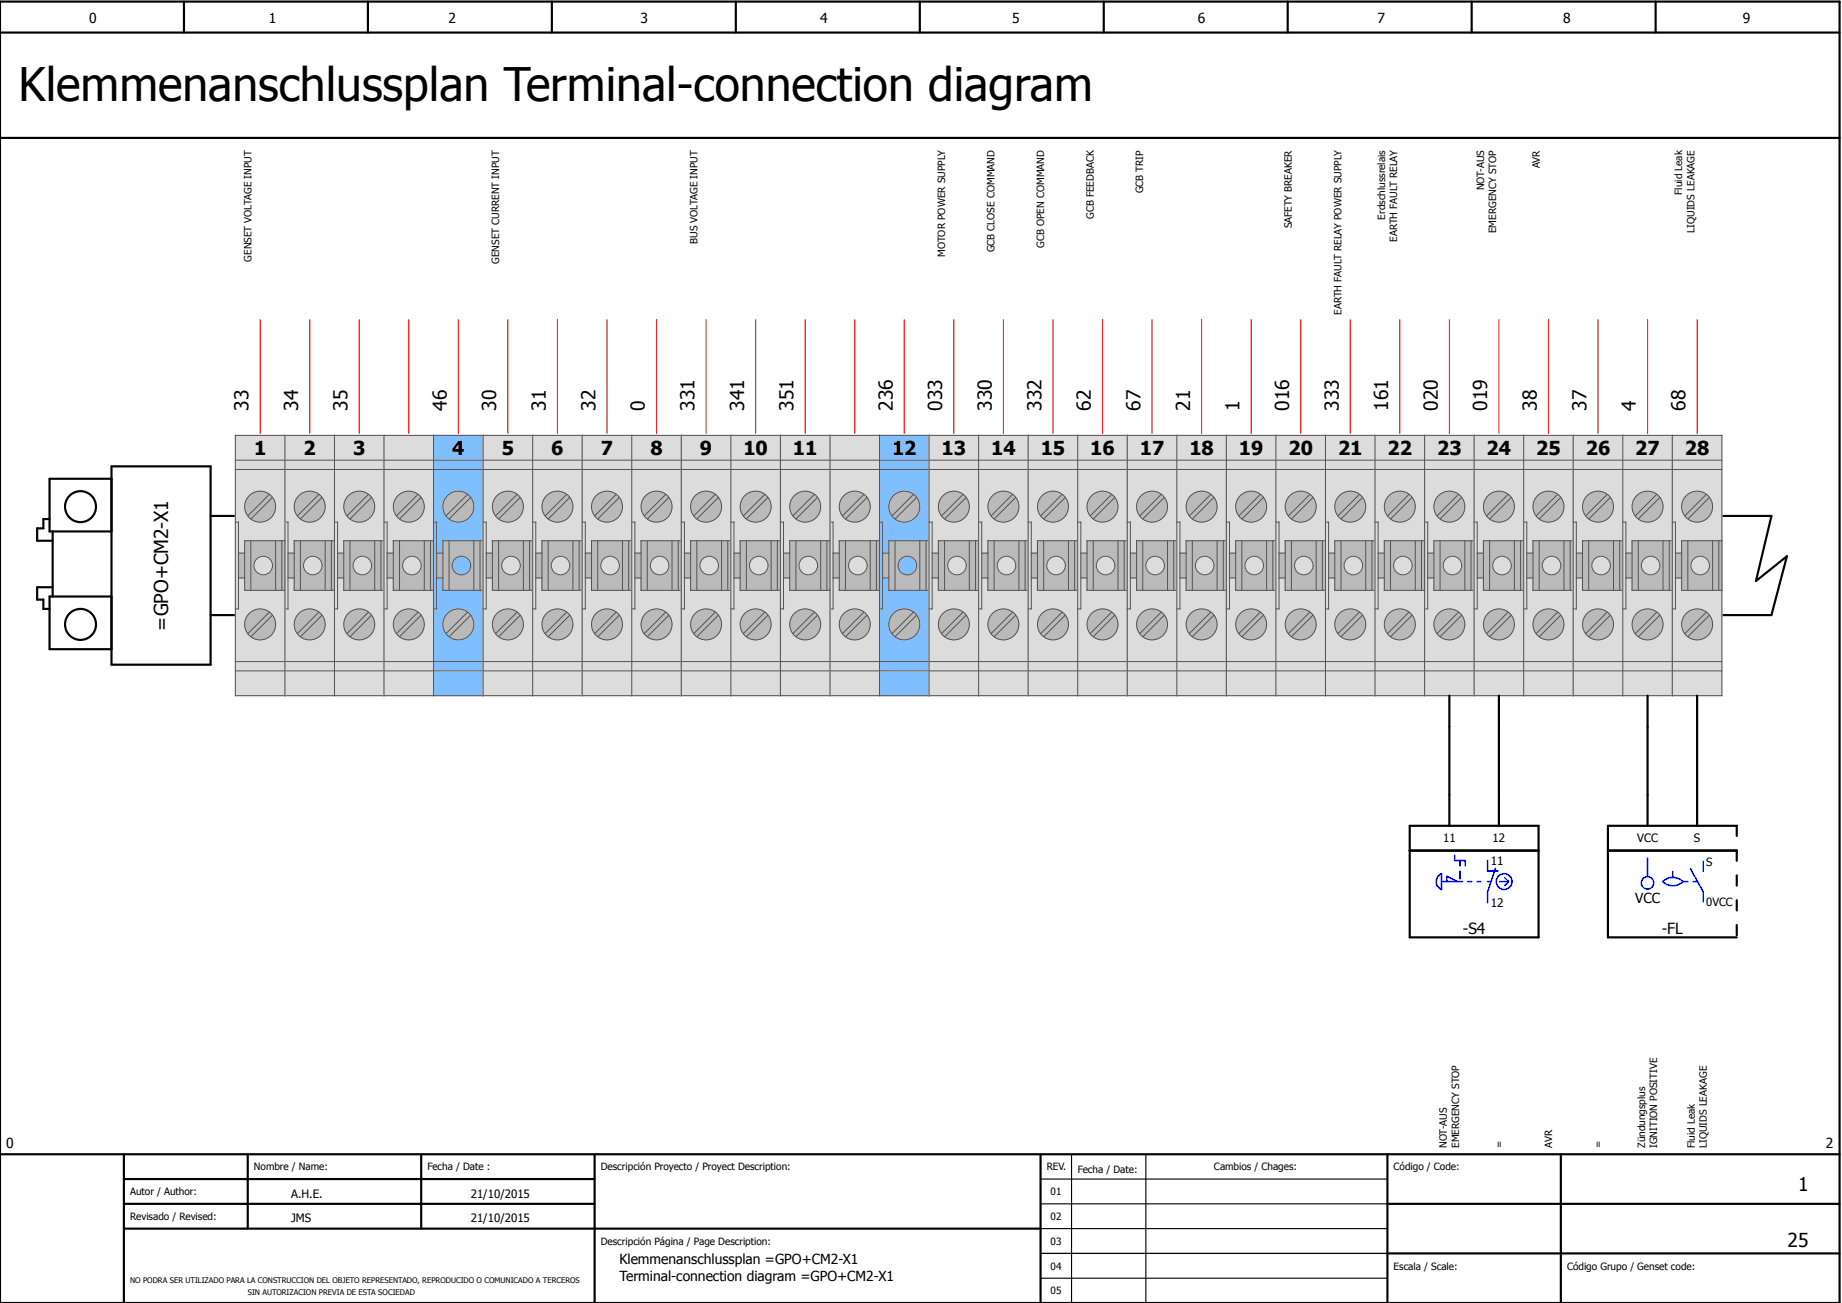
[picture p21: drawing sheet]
<svg xmlns="http://www.w3.org/2000/svg" width="297mm" height="210mm" viewBox="0 0 297 210" stroke-linecap="round" stroke-linejoin="round" font-family="sans-serif">
<defs><g id="words">
<text font-size="7.5" x="3" y="16.3">Klemmenanschlussplan Terminal-connection diagram</text>
<g font-size="3.1">
<text x="40.1" y="66.3" transform="rotate(-90 40.1 66.3)">33</text>
<text x="48.1" y="66.3" transform="rotate(-90 48.1 66.3)">34</text>
<text x="56.1" y="66.3" transform="rotate(-90 56.1 66.3)">35</text>
<text x="72.1" y="66.3" transform="rotate(-90 72.1 66.3)">46</text>
<text x="80.1" y="66.3" transform="rotate(-90 80.1 66.3)">30</text>
<text x="88.1" y="66.3" transform="rotate(-90 88.1 66.3)">31</text>
<text x="96.1" y="66.3" transform="rotate(-90 96.1 66.3)">32</text>
<text x="104.1" y="66.3" transform="rotate(-90 104.1 66.3)">0</text>
<text x="112.1" y="66.3" transform="rotate(-90 112.1 66.3)">331</text>
<text x="120.1" y="66.3" transform="rotate(-90 120.1 66.3)">341</text>
<text x="128.1" y="66.3" transform="rotate(-90 128.1 66.3)">351</text>
<text x="144.1" y="66.3" transform="rotate(-90 144.1 66.3)">236</text>
<text x="152.1" y="66.3" transform="rotate(-90 152.1 66.3)">033</text>
<text x="160.1" y="66.3" transform="rotate(-90 160.1 66.3)">330</text>
<text x="168.1" y="66.3" transform="rotate(-90 168.1 66.3)">332</text>
<text x="176.1" y="66.3" transform="rotate(-90 176.1 66.3)">62</text>
<text x="184.1" y="66.3" transform="rotate(-90 184.1 66.3)">67</text>
<text x="192.1" y="66.3" transform="rotate(-90 192.1 66.3)">21</text>
<text x="200.1" y="66.3" transform="rotate(-90 200.1 66.3)">1</text>
<text x="208.1" y="66.3" transform="rotate(-90 208.1 66.3)">016</text>
<text x="216.1" y="66.3" transform="rotate(-90 216.1 66.3)">333</text>
<text x="224.1" y="66.3" transform="rotate(-90 224.1 66.3)">161</text>
<text x="232.1" y="66.3" transform="rotate(-90 232.1 66.3)">020</text>
<text x="240.1" y="66.3" transform="rotate(-90 240.1 66.3)">019</text>
<text x="248.1" y="66.3" transform="rotate(-90 248.1 66.3)">38</text>
<text x="256.1" y="66.3" transform="rotate(-90 256.1 66.3)">37</text>
<text x="264.1" y="66.3" transform="rotate(-90 264.1 66.3)">4</text>
<text x="272.1" y="66.3" transform="rotate(-90 272.1 66.3)">68</text>
<text x="41" y="73.4">1</text>
<text x="49" y="73.4">2</text>
<text x="57" y="73.4">3</text>
<text x="73" y="73.4">4</text>
<text x="81" y="73.4">5</text>
<text x="89" y="73.4">6</text>
<text x="97" y="73.4">7</text>
<text x="105" y="73.4">8</text>
<text x="113" y="73.4">9</text>
<text x="120" y="73.4">10</text>
<text x="128" y="73.4">11</text>
<text x="144" y="73.4">12</text>
<text x="152" y="73.4">13</text>
<text x="160" y="73.4">14</text>
<text x="168" y="73.4">15</text>
<text x="176" y="73.4">16</text>
<text x="184" y="73.4">17</text>
<text x="192" y="73.4">18</text>
<text x="200" y="73.4">19</text>
<text x="208" y="73.4">20</text>
<text x="216" y="73.4">21</text>
<text x="224" y="73.4">22</text>
<text x="232" y="73.4">23</text>
<text x="240" y="73.4">24</text>
<text x="248" y="73.4">25</text>
<text x="256" y="73.4">26</text>
<text x="264" y="73.4">27</text>
<text x="272" y="73.4">28</text>
<text x="27.1" y="101.7" transform="rotate(-90 27.1 101.7)">=GPO+CM2-X1</text>
<text x="290.3" y="192.3">1</text>
<text x="288.6" y="201.3">25</text>
</g>
<g font-size="2.5">
<text x="236.2" y="150.7">-S4</text>
<text x="268.3" y="150.7">-FL</text>
</g>
<g font-size="2.2">
<text x="14.4" y="3.7">0</text>
<text x="43.4" y="3.7">1</text>
<text x="72.4" y="3.7">2</text>
<text x="103.4" y="3.7">3</text>
<text x="132.4" y="3.7">4</text>
<text x="163.4" y="3.7">5</text>
<text x="193.4" y="3.7">6</text>
<text x="222.4" y="3.7">7</text>
<text x="252.4" y="3.7">8</text>
<text x="281.4" y="3.7">9</text>
<text x="264" y="145.6">VCC</text>
<text x="1" y="185.3">0</text>
<text x="294.8" y="185.3">2</text>
<text x="100" y="204">Klemmenanschlussplan =GPO+CM2-X1</text>
<text x="100" y="206.7">Terminal-connection diagram =GPO+CM2-X1</text>
</g>
<g font-size="1.9">
<text x="233" y="135.9">11</text>
<text x="241" y="135.9">12</text>
<text x="264.3" y="135.9">VCC</text>
<text x="273.5" y="135.9">S</text>
<text x="240.7" y="139.6">11</text>
<text x="240.7" y="146.3">12</text>
<text x="47" y="193.3">A.H.E.</text>
<text x="47" y="197.3">JMS</text>
<text x="76" y="193.3">21/10/2015</text>
<text x="76" y="197.3">21/10/2015</text>
</g>
<g font-size="1.8">
<text x="275.5" y="139.7">S</text>
<text x="275.5" y="146.1">0VCC</text>
</g>
<g font-size="1.6">
<text x="248.6" y="27.1" transform="rotate(-90 248.6 27.1)">AVR</text>
<text x="176.6" y="35.3" transform="rotate(-90 176.6 35.3)">GCB FEEDBACK</text>
<text x="184.6" y="31.2" transform="rotate(-90 184.6 31.2)">GCB TRIP</text>
<text x="223.6" y="35.4" transform="rotate(-90 223.6 35.4)">Erdschlussrelais</text>
<text x="239.6" y="30.7" transform="rotate(-90 239.6 30.7)">NOT-AUS</text>
<text x="271.6" y="31.4" transform="rotate(-90 271.6 31.4)">Fluid Leak</text>
<text x="112.6" y="39.3" transform="rotate(-90 112.6 39.3)">BUS VOLTAGE INPUT</text>
<text x="152.6" y="41.4" transform="rotate(-90 152.6 41.4)">MOTOR POWER SUPPLY</text>
<text x="160.6" y="40.7" transform="rotate(-90 160.6 40.7)">GCB CLOSE COMMAND</text>
<text x="168.6" y="40" transform="rotate(-90 168.6 40)">GCB OPEN COMMAND</text>
<text x="208.6" y="36.9" transform="rotate(-90 208.6 36.9)">SAFETY BREAKER</text>
<text x="225.6" y="39.1" transform="rotate(-90 225.6 39.1)">EARTH FAULT RELAY</text>
<text x="241.6" y="37.6" transform="rotate(-90 241.6 37.6)">EMERGENCY STOP</text>
<text x="273.6" y="37.5" transform="rotate(-90 273.6 37.5)">LIQUIDS LEAKAGE</text>
<text x="40.6" y="42.2" transform="rotate(-90 40.6 42.2)">GENSET VOLTAGE INPUT</text>
<text x="80.6" y="42.6" transform="rotate(-90 80.6 42.6)">GENSET CURRENT INPUT</text>
<text x="216.6" y="50.8" transform="rotate(-90 216.6 50.8)">EARTH FAULT RELAY POWER SUPPLY</text>
<text x="233.6" y="185.3" transform="rotate(-90 233.6 185.3)">NOT-AUS</text>
<text x="235.6" y="185.3" transform="rotate(-90 235.6 185.3)">EMERGENCY STOP</text>
<text x="242.6" y="185.3" transform="rotate(-90 242.6 185.3)">=</text>
<text x="250.6" y="185.3" transform="rotate(-90 250.6 185.3)">AVR</text>
<text x="258.6" y="185.3" transform="rotate(-90 258.6 185.3)">=</text>
<text x="265.6" y="185.3" transform="rotate(-90 265.6 185.3)">Zündungsplus</text>
<text x="267.6" y="185.3" transform="rotate(-90 267.6 185.3)">IGNITION POSITIVE</text>
<text x="273.6" y="185.3" transform="rotate(-90 273.6 185.3)">Fluid Leak</text>
<text x="275.6" y="185.3" transform="rotate(-90 275.6 185.3)">LIQUIDS LEAKAGE</text>
<text x="41" y="188.9">Nombre / Name:</text>
<text x="69" y="188.9">Fecha / Date :</text>
<text x="97" y="188.9">Descripción Proyecto / Proyect Description:</text>
<text x="169" y="188.9">REV.</text>
<text x="174" y="189.3">Fecha / Date:</text>
<text x="196" y="188.9">Cambios / Chages:</text>
<text x="225" y="188.9">Código / Code:</text>
<text x="21" y="192.9">Autor / Author:</text>
<text x="21" y="196.9">Revisado / Revised:</text>
<text x="169.6" y="192.9">01</text>
<text x="169.6" y="196.9">02</text>
<text x="97" y="200.9">Descripción Página / Page Description:</text>
<text x="169.6" y="200.9">03</text>
<text x="169.6" y="208.9">05</text>
<text x="169.6" y="204.9">04</text>
<text x="225" y="204.9">Escala / Scale:</text>
<text x="253" y="204.9">Código Grupo / Genset code:</text>
</g>
<g font-size="1.2">
<text x="21" y="207">NO PODRA SER UTILIZADO PARA LA CONSTRUCCION DEL OBJETO REPRESENTADO, REPRODUCIDO O COMUNICADO A TERCEROS</text>
<text x="40" y="209">SIN AUTORIZACION PREVIA DE ESTA SOCIEDAD</text>
</g>
</g></defs>
<g fill="none" stroke="#000" stroke-width=".35">
<path d="M0 5.3h297M0 .3h297v210h-297zM29.7 .3v5M59.4 .3v5M89.1 .3v5M118.8 .3v5M148.5 .3v5M178.2 .3v5M207.9 .3v5M237.6 .3v5M267.3 .3v5M0 22.3h297"/>
<path d="M18 75.3h16v32h-16zM18 77.3h-10v8.5h10M8 83.8h-1v1.5h-1v2h2.5M8.5 85.8v10.5M8.5 94.8h-2.5v2h1v1.5h1M18 96.3h-10v8.5h10M34 83.3h252l-2.5 10.5 5-4-2.5 9.5h-252M0 186.3h297M20 186.3v24M20 190.3h76M20 194.3h76M20 198.3h148"/>
<path d="M40 186.3v12M68 186.3v12M96 186.3v24M168 186.3v24M224 194.3h73M224 186.3v24M252 186.3v24M224 202.3h73"/>
<circle cx="13" cy="81.8" r="2.5"/>
<circle cx="13" cy="100.8" r="2.5"/>
</g>
<path d="M168 190.3h56M168 194.3h56M168 198.3h56M173 186.3v24M185 186.3v24M168 202.3h56M168 206.3h56" fill="none" stroke="#000" stroke-width=".18"/>
<path d="M54 70.3h8v42h-8z" fill="#dcdcdc" stroke="#dcdcdc" stroke-width=".16"/>
<path d="M54 70.3h8v42h-8z" fill="none" stroke="#dcdcdc" stroke-width=".16"/>
<g fill="#bababa" stroke="#bababa" stroke-width=".16">
<path d="M55.5 87.3h6.5v8h-6.5z"/>
<path d="M54.5 89.3h1v4h-1z"/>
</g>
<path d="M55.5 87.3h6.5v8h-6.5zM55.5 89.3h-1v4h1" fill="none" stroke="#bababa" stroke-width=".16"/>
<g fill="#bababa">
<circle cx="58" cy="100.8" r="2.57"/>
<circle cx="58" cy="81.8" r="2.57"/>
</g>
<g fill="none" stroke="#545454" stroke-width=".16">
<path d="M54 70.3h8v42h-8zM54 74.3h8M54 75.8h8M59.5 79.8l-3.5 3.5M54 84.3h.5v14h-.5M54.5 93.3h1M54.5 89.3h1M56.5 87.3v8M59.5 98.8l-3.5 3.5M60 99.3l-3.5 3.5M60 80.3l-3.5 3.5M60.5 81.8a2.5 2.5 0 0 0-3.6-2.3 2.5 2.5 0 0 0-.5 4.2 2.5 2.5 0 0 0 4-1.3l.1-.6"/>
<path d="M60.5 87.3v8M61.5 87.3v8M62 87.3h-6.5v8h6.5M54 108.3h8M54 106.8h8M60.5 100.8a2.5 2.5 0 0 0-3.6-2.3 2.5 2.5 0 0 0-.5 4.2 2.5 2.5 0 0 0 4-1.3l.1-.6"/>
</g>
<circle cx="58.5" cy="91.3" r="1.57" fill="#dcdcdc"/>
<path d="M60 91.3a1.5 1.5 0 0 0-2.1-1.4 1.5 1.5 0 0 0-.4 2.4 1.5 1.5 0 0 0 2.4-.5l.1-.5" fill="none" stroke="#545454" stroke-width=".16"/>
<path d="M230 70.3h8v42h-8z" fill="#dcdcdc" stroke="#dcdcdc" stroke-width=".16"/>
<path d="M230 70.3h8v42h-8z" fill="none" stroke="#dcdcdc" stroke-width=".16"/>
<g fill="#bababa" stroke="#bababa" stroke-width=".16">
<path d="M231.5 87.3h6.5v8h-6.5z"/>
<path d="M230.5 89.3h1v4h-1z"/>
</g>
<path d="M231.5 87.3h6.5v8h-6.5zM231.5 89.3h-1v4h1" fill="none" stroke="#bababa" stroke-width=".16"/>
<g fill="#bababa">
<circle cx="234" cy="100.8" r="2.57"/>
<circle cx="234" cy="81.8" r="2.57"/>
</g>
<g fill="none" stroke="#545454" stroke-width=".16">
<path d="M230 70.3h8v42h-8zM230 74.3h8M230 75.8h8M235.5 79.8l-3.5 3.5M230 84.3h.5v14h-.5M230.5 93.3h1M230.5 89.3h1M232.5 87.3v8M235.5 98.8l-3.5 3.5M236 99.3l-3.5 3.5M236 80.3l-3.5 3.5M236.5 81.8a2.5 2.5 0 0 0-3.6-2.3 2.5 2.5 0 0 0-.5 4.2 2.5 2.5 0 0 0 4-1.3l.1-.6"/>
<path d="M236.5 87.3v8M237.5 87.3v8M238 87.3h-6.5v8h6.5M230 108.3h8M230 106.8h8M236.5 100.8a2.5 2.5 0 0 0-3.6-2.3 2.5 2.5 0 0 0-.5 4.2 2.5 2.5 0 0 0 4-1.3l.1-.6"/>
</g>
<circle cx="234.5" cy="91.3" r="1.57" fill="#dcdcdc"/>
<path d="M236 91.3a1.5 1.5 0 0 0-2.1-1.4 1.5 1.5 0 0 0-.4 2.5 1.5 1.5 0 0 0 2.4-.6l.1-.5" fill="none" stroke="#545454" stroke-width=".16"/>
<path d="M234 51.6v18.3" fill="none" stroke="#f00" stroke-width=".18"/>
<path d="M238 70.3h8v42h-8z" fill="#dcdcdc" stroke="#dcdcdc" stroke-width=".16"/>
<path d="M238 70.3h8v42h-8z" fill="none" stroke="#dcdcdc" stroke-width=".16"/>
<g fill="#bababa" stroke="#bababa" stroke-width=".16">
<path d="M239.5 87.3h6.5v8h-6.5z"/>
<path d="M238.5 89.3h1v4h-1z"/>
</g>
<path d="M239.5 87.3h6.5v8h-6.5zM239.5 89.3h-1v4h1" fill="none" stroke="#bababa" stroke-width=".16"/>
<g fill="#bababa">
<circle cx="242" cy="100.8" r="2.57"/>
<circle cx="242" cy="81.8" r="2.57"/>
</g>
<g fill="none" stroke="#545454" stroke-width=".16">
<path d="M238 70.3h8v42h-8zM238 74.3h8M238 75.8h8M243.5 79.8l-3.5 3.5M238 84.3h.5v14h-.5M238.5 93.3h1M238.5 89.3h1M240.5 87.3v8M243.5 98.8l-3.5 3.5M244 99.3l-3.5 3.5M244 80.3l-3.5 3.5M244.5 81.8a2.5 2.5 0 0 0-3.6-2.3 2.5 2.5 0 0 0-.5 4.2 2.5 2.5 0 0 0 4-1.3l.1-.6"/>
<path d="M244.5 87.3v8M245.5 87.3v8M246 87.3h-6.5v8h6.5M238 108.3h8M238 106.8h8M244.5 100.8a2.5 2.5 0 0 0-3.6-2.3 2.5 2.5 0 0 0-.5 4.2 2.5 2.5 0 0 0 4-1.3l.1-.6"/>
</g>
<circle cx="242.5" cy="91.3" r="1.57" fill="#dcdcdc"/>
<path d="M244 91.3a1.5 1.5 0 0 0-2.1-1.4 1.5 1.5 0 0 0-.4 2.4 1.5 1.5 0 0 0 2.4-.5l.1-.5" fill="none" stroke="#545454" stroke-width=".16"/>
<path d="M242 51.6v18.3" fill="none" stroke="#f00" stroke-width=".18"/>
<g fill="none" stroke="#00f" stroke-width=".25">
<path d="M234.9 138v.9h1.7v.8M235.7 138.9v.8M240.2 138.9v1.7h1.7M232.4 141.2l.3-.2v2.5a1.37 1.37 0 0 1-.3-2.3zM232.7 142.3h3.4M233.6 142.3v-.9l1.7 .9M235.7 140.6v1.2M237 142.3h.6M238.5 142.3h.6M240.2 142.3h.5M240.2 144v1.6M241.4 140.1l-1.2 3.9"/>
<path d="M242.1 142.3h1.5M242.9 141.6l.7 .7M243.6 142.3l-.7 .6"/>
<circle cx="242.9" cy="142.3" r="1.27"/>
</g>
<path d="M246 70.3h8v42h-8z" fill="#dcdcdc" stroke="#dcdcdc" stroke-width=".16"/>
<path d="M246 70.3h8v42h-8z" fill="none" stroke="#dcdcdc" stroke-width=".16"/>
<g fill="#bababa" stroke="#bababa" stroke-width=".16">
<path d="M247.5 87.3h6.5v8h-6.5z"/>
<path d="M246.5 89.3h1v4h-1z"/>
</g>
<path d="M247.5 87.3h6.5v8h-6.5zM247.5 89.3h-1v4h1" fill="none" stroke="#bababa" stroke-width=".16"/>
<g fill="#bababa">
<circle cx="250" cy="100.8" r="2.57"/>
<circle cx="250" cy="81.8" r="2.57"/>
</g>
<g fill="none" stroke="#545454" stroke-width=".16">
<path d="M246 70.3h8v42h-8zM246 74.3h8M246 75.8h8M251.5 79.8l-3.5 3.5M246 84.3h.5v14h-.5M246.5 93.3h1M246.5 89.3h1M248.5 87.3v8M251.5 98.8l-3.5 3.5M252 99.3l-3.5 3.5M252 80.3l-3.5 3.5M252.5 81.8a2.5 2.5 0 0 0-3.6-2.3 2.5 2.5 0 0 0-.5 4.2 2.5 2.5 0 0 0 4-1.3l.1-.6"/>
<path d="M252.5 87.3v8M253.5 87.3v8M254 87.3h-6.5v8h6.5M246 108.3h8M246 106.8h8M252.5 100.8a2.5 2.5 0 0 0-3.6-2.3 2.5 2.5 0 0 0-.5 4.2 2.5 2.5 0 0 0 4-1.3l.1-.6"/>
</g>
<circle cx="250.5" cy="91.3" r="1.57" fill="#dcdcdc"/>
<path d="M252 91.3a1.5 1.5 0 0 0-2.1-1.4 1.5 1.5 0 0 0-.4 2.4 1.5 1.5 0 0 0 2.4-.5l.1-.5" fill="none" stroke="#545454" stroke-width=".16"/>
<path d="M250 51.6v18.3" fill="none" stroke="#f00" stroke-width=".18"/>
<path d="M254 70.3h8v42h-8z" fill="#dcdcdc" stroke="#dcdcdc" stroke-width=".16"/>
<path d="M254 70.3h8v42h-8z" fill="none" stroke="#dcdcdc" stroke-width=".16"/>
<g fill="#bababa" stroke="#bababa" stroke-width=".16">
<path d="M255.5 87.3h6.5v8h-6.5z"/>
<path d="M254.5 89.3h1v4h-1z"/>
</g>
<path d="M255.5 87.3h6.5v8h-6.5zM255.5 89.3h-1v4h1" fill="none" stroke="#bababa" stroke-width=".16"/>
<g fill="#bababa">
<circle cx="258" cy="100.8" r="2.57"/>
<circle cx="258" cy="81.8" r="2.57"/>
</g>
<g fill="none" stroke="#545454" stroke-width=".16">
<path d="M254 70.3h8v42h-8zM254 74.3h8M254 75.8h8M259.5 79.8l-3.5 3.5M254 84.3h.5v14h-.5M254.5 93.3h1M254.5 89.3h1M256.5 87.3v8M259.5 98.8l-3.5 3.5M260 99.3l-3.5 3.5M260 80.3l-3.5 3.5M260.5 81.8a2.5 2.5 0 0 0-3.6-2.3 2.5 2.5 0 0 0-.5 4.2 2.5 2.5 0 0 0 4-1.3l.1-.6"/>
<path d="M260.5 87.3v8M261.5 87.3v8M262 87.3h-6.5v8h6.5M254 108.3h8M254 106.8h8M260.5 100.8a2.5 2.5 0 0 0-3.6-2.3 2.5 2.5 0 0 0-.5 4.2 2.5 2.5 0 0 0 4-1.3l.1-.6"/>
</g>
<circle cx="258.5" cy="91.3" r="1.57" fill="#dcdcdc"/>
<path d="M260 91.3a1.5 1.5 0 0 0-2.1-1.4 1.5 1.5 0 0 0-.4 2.4 1.5 1.5 0 0 0 2.4-.5l.1-.5" fill="none" stroke="#545454" stroke-width=".16"/>
<path d="M46 70.3h8v42h-8z" fill="#dcdcdc" stroke="#dcdcdc" stroke-width=".16"/>
<path d="M46 70.3h8v42h-8z" fill="none" stroke="#dcdcdc" stroke-width=".16"/>
<g fill="#bababa" stroke="#bababa" stroke-width=".16">
<path d="M47.5 87.3h6.5v8h-6.5z"/>
<path d="M46.5 89.3h1v4h-1z"/>
</g>
<path d="M47.5 87.3h6.5v8h-6.5zM47.5 89.3h-1v4h1" fill="none" stroke="#bababa" stroke-width=".16"/>
<g fill="#bababa">
<circle cx="50" cy="100.8" r="2.57"/>
<circle cx="50" cy="81.8" r="2.57"/>
</g>
<g fill="none" stroke="#545454" stroke-width=".16">
<path d="M46 70.3h8v42h-8zM46 74.3h8M46 75.8h8M51.5 79.8l-3.5 3.5M46 84.3h.5v14h-.5M46.5 93.3h1M46.5 89.3h1M48.5 87.3v8M51.5 98.8l-3.5 3.5M52 99.3l-3.5 3.5M52 80.3l-3.5 3.5M52.5 81.8a2.5 2.5 0 0 0-3.6-2.3 2.5 2.5 0 0 0-.5 4.2 2.5 2.5 0 0 0 4-1.3l.1-.6"/>
<path d="M52.5 87.3v8M53.5 87.3v8M54 87.3h-6.5v8h6.5M46 108.3h8M46 106.8h8M52.5 100.8a2.5 2.5 0 0 0-3.6-2.3 2.5 2.5 0 0 0-.5 4.2 2.5 2.5 0 0 0 4-1.3l.1-.6"/>
</g>
<circle cx="50.5" cy="91.3" r="1.57" fill="#dcdcdc"/>
<path d="M52 91.3a1.5 1.5 0 0 0-2.1-1.4 1.5 1.5 0 0 0-.4 2.4 1.5 1.5 0 0 0 2.4-.5l.1-.5" fill="none" stroke="#545454" stroke-width=".16"/>
<path d="M258 51.6v18.3" fill="none" stroke="#f00" stroke-width=".18"/>
<path d="M262 70.3h8v42h-8z" fill="#dcdcdc" stroke="#dcdcdc" stroke-width=".16"/>
<path d="M262 70.3h8v42h-8z" fill="none" stroke="#dcdcdc" stroke-width=".16"/>
<g fill="#bababa" stroke="#bababa" stroke-width=".16">
<path d="M263.5 87.3h6.5v8h-6.5z"/>
<path d="M262.5 89.3h1v4h-1z"/>
</g>
<path d="M263.5 87.3h6.5v8h-6.5zM263.5 89.3h-1v4h1" fill="none" stroke="#bababa" stroke-width=".16"/>
<g fill="#bababa">
<circle cx="266" cy="100.8" r="2.57"/>
<circle cx="266" cy="81.8" r="2.57"/>
</g>
<g fill="none" stroke="#545454" stroke-width=".16">
<path d="M262 70.3h8v42h-8zM262 74.3h8M262 75.8h8M267.5 79.8l-3.5 3.5M262 84.3h.5v14h-.5M262.5 93.3h1M262.5 89.3h1M264.5 87.3v8M267.5 98.8l-3.5 3.5M268 99.3l-3.5 3.5M268 80.3l-3.5 3.5M268.5 81.8a2.5 2.5 0 0 0-3.6-2.3 2.5 2.5 0 0 0-.5 4.2 2.5 2.5 0 0 0 4-1.3l.1-.6"/>
<path d="M268.5 87.3v8M269.5 87.3v8M270 87.3h-6.5v8h6.5M262 108.3h8M262 106.8h8M268.5 100.8a2.5 2.5 0 0 0-3.6-2.3 2.5 2.5 0 0 0-.5 4.2 2.5 2.5 0 0 0 4-1.3l.1-.6"/>
</g>
<circle cx="266.5" cy="91.3" r="1.57" fill="#dcdcdc"/>
<path d="M268 91.3a1.5 1.5 0 0 0-2.1-1.4 1.5 1.5 0 0 0-.4 2.4 1.5 1.5 0 0 0 2.4-.5l.1-.5" fill="none" stroke="#545454" stroke-width=".16"/>
<path d="M266 51.6v18.3" fill="none" stroke="#f00" stroke-width=".18"/>
<path d="M270 70.3h8v42h-8z" fill="#dcdcdc" stroke="#dcdcdc" stroke-width=".16"/>
<path d="M270 70.3h8v42h-8z" fill="none" stroke="#dcdcdc" stroke-width=".16"/>
<g fill="#bababa" stroke="#bababa" stroke-width=".16">
<path d="M271.5 87.3h6.5v8h-6.5z"/>
<path d="M270.5 89.3h1v4h-1z"/>
</g>
<path d="M271.5 87.3h6.5v8h-6.5zM271.5 89.3h-1v4h1" fill="none" stroke="#bababa" stroke-width=".16"/>
<g fill="#bababa">
<circle cx="274" cy="100.8" r="2.57"/>
<circle cx="274" cy="81.8" r="2.57"/>
</g>
<g fill="none" stroke="#545454" stroke-width=".16">
<path d="M270 70.3h8v42h-8zM270 74.3h8M270 75.8h8M275.5 79.8l-3.5 3.5M270 84.3h.5v14h-.5M270.5 93.3h1M270.5 89.3h1M272.5 87.3v8M275.5 98.8l-3.5 3.5M276 99.3l-3.5 3.5M276 80.3l-3.5 3.5M276.5 81.8a2.5 2.5 0 0 0-3.6-2.3 2.5 2.5 0 0 0-.5 4.2 2.5 2.5 0 0 0 4-1.3l.1-.6"/>
<path d="M276.5 87.3v8M277.5 87.3v8M278 87.3h-6.5v8h6.5M270 108.3h8M270 106.8h8M276.5 100.8a2.5 2.5 0 0 0-3.6-2.3 2.5 2.5 0 0 0-.5 4.2 2.5 2.5 0 0 0 4-1.3l.1-.6"/>
</g>
<circle cx="274.5" cy="91.3" r="1.57" fill="#dcdcdc"/>
<path d="M276 91.3a1.5 1.5 0 0 0-2.1-1.4 1.5 1.5 0 0 0-.4 2.5 1.5 1.5 0 0 0 2.4-.6l.1-.5" fill="none" stroke="#545454" stroke-width=".16"/>
<path d="M274 51.6v18.3" fill="none" stroke="#f00" stroke-width=".18"/>
<g fill="none" stroke="#00f" stroke-width=".25">
<path d="M266 138.5v3"/>
<circle cx="266" cy="142.5" r="1"/>
</g>
<path d="M38 70.3h8v42h-8z" fill="#dcdcdc" stroke="#dcdcdc" stroke-width=".16"/>
<path d="M38 70.3h8v42h-8z" fill="none" stroke="#dcdcdc" stroke-width=".16"/>
<g fill="#bababa" stroke="#bababa" stroke-width=".16">
<path d="M39.5 87.3h6.5v8h-6.5z"/>
<path d="M38.5 89.3h1v4h-1z"/>
</g>
<path d="M39.5 87.3h6.5v8h-6.5zM39.5 89.3h-1v4h1" fill="none" stroke="#bababa" stroke-width=".16"/>
<g fill="#bababa">
<circle cx="42" cy="100.8" r="2.57"/>
<circle cx="42" cy="81.8" r="2.57"/>
</g>
<g fill="none" stroke="#545454" stroke-width=".16">
<path d="M38 70.3h8v42h-8zM38 74.3h8M38 75.8h8M43.5 79.8l-3.5 3.5M38 84.3h.5v14h-.5M38.5 93.3h1M38.5 89.3h1M40.5 87.3v8M43.5 98.8l-3.5 3.5M44 99.3l-3.5 3.5M44 80.3l-3.5 3.5M44.5 81.8a2.5 2.5 0 0 0-3.6-2.3 2.5 2.5 0 0 0-.5 4.2 2.5 2.5 0 0 0 4-1.3l.1-.6"/>
<path d="M44.5 87.3v8M45.5 87.3v8M46 87.3h-6.5v8h6.5M38 108.3h8M38 106.8h8M44.5 100.8a2.5 2.5 0 0 0-3.6-2.3 2.5 2.5 0 0 0-.5 4.2 2.5 2.5 0 0 0 4-1.3l.1-.6"/>
</g>
<circle cx="42.5" cy="91.3" r="1.57" fill="#dcdcdc"/>
<path d="M44 91.3a1.5 1.5 0 0 0-2.1-1.4 1.5 1.5 0 0 0-.4 2.5 1.5 1.5 0 0 0 2.4-.6l.1-.5" fill="none" stroke="#545454" stroke-width=".16"/>
<path d="M42 51.6v18.3M50 51.6v18.3" fill="none" stroke="#f00" stroke-width=".18"/>
<path d="M275 139v1.6M268.4 142.3a2.3 2.3 0 0 1 3.3 0 2.3 2.3 0 0 1-3.3 0zM270.1 140.6v1M271.7 142.3h.8M272.9 140.2l2.1 3.7v1.6M273.3 142.3h.8" fill="none" stroke="#00f" stroke-width=".25"/>
<path d="M134 70.3h8v42h-8z" fill="#dcdcdc" stroke="#dcdcdc" stroke-width=".16"/>
<path d="M134 70.3h8v42h-8z" fill="none" stroke="#dcdcdc" stroke-width=".16"/>
<g fill="#bababa" stroke="#bababa" stroke-width=".16">
<path d="M135.5 87.3h6.5v8h-6.5z"/>
<path d="M134.5 89.3h1v4h-1z"/>
</g>
<path d="M135.5 87.3h6.5v8h-6.5zM135.5 89.3h-1v4h1" fill="none" stroke="#bababa" stroke-width=".16"/>
<g fill="#bababa">
<circle cx="138" cy="100.8" r="2.57"/>
<circle cx="138" cy="81.8" r="2.57"/>
</g>
<g fill="none" stroke="#545454" stroke-width=".16">
<path d="M134 70.3h8v42h-8zM134 74.3h8M134 75.8h8M139.5 79.8l-3.5 3.5M134 84.3h.5v14h-.5M134.5 93.3h1M134.5 89.3h1M136.5 87.3v8M139.5 98.8l-3.5 3.5M140 99.3l-3.5 3.5M140 80.3l-3.5 3.5M140.5 81.8a2.5 2.5 0 0 0-3.6-2.3 2.5 2.5 0 0 0-.5 4.2 2.5 2.5 0 0 0 4-1.3l.1-.6"/>
<path d="M140.5 87.3v8M141.5 87.3v8M142 87.3h-6.5v8h6.5M134 108.3h8M134 106.8h8M140.5 100.8a2.5 2.5 0 0 0-3.6-2.3 2.5 2.5 0 0 0-.5 4.2 2.5 2.5 0 0 0 4-1.3l.1-.6"/>
</g>
<circle cx="138.5" cy="91.3" r="1.57" fill="#dcdcdc"/>
<path d="M140 91.3a1.5 1.5 0 0 0-2.1-1.4 1.5 1.5 0 0 0-.4 2.5 1.5 1.5 0 0 0 2.4-.6l.1-.5" fill="none" stroke="#545454" stroke-width=".16"/>
<path d="M58 51.6v18.3" fill="none" stroke="#f00" stroke-width=".18"/>
<path d="M62 70.3h8v42h-8z" fill="#dcdcdc" stroke="#dcdcdc" stroke-width=".16"/>
<path d="M62 70.3h8v42h-8z" fill="none" stroke="#dcdcdc" stroke-width=".16"/>
<g fill="#bababa" stroke="#bababa" stroke-width=".16">
<path d="M63.5 87.3h6.5v8h-6.5z"/>
<path d="M62.5 89.3h1v4h-1z"/>
</g>
<path d="M63.5 87.3h6.5v8h-6.5zM63.5 89.3h-1v4h1" fill="none" stroke="#bababa" stroke-width=".16"/>
<g fill="#bababa">
<circle cx="66" cy="100.8" r="2.57"/>
<circle cx="66" cy="81.8" r="2.57"/>
</g>
<g fill="none" stroke="#545454" stroke-width=".16">
<path d="M62 70.3h8v42h-8zM62 74.3h8M62 75.8h8M67.5 79.8l-3.5 3.5M62 84.3h.5v14h-.5M62.5 93.3h1M62.5 89.3h1M64.5 87.3v8M67.5 98.8l-3.5 3.5M68 99.3l-3.5 3.5M68 80.3l-3.5 3.5M68.5 81.8a2.5 2.5 0 0 0-3.6-2.3 2.5 2.5 0 0 0-.5 4.2 2.5 2.5 0 0 0 4-1.3l.1-.6"/>
<path d="M68.5 87.3v8M69.5 87.3v8M70 87.3h-6.5v8h6.5M62 108.3h8M62 106.8h8M68.5 100.8a2.5 2.5 0 0 0-3.6-2.3 2.5 2.5 0 0 0-.5 4.2 2.5 2.5 0 0 0 4-1.3l.1-.6"/>
</g>
<circle cx="66.5" cy="91.3" r="1.57" fill="#dcdcdc"/>
<path d="M68 91.3a1.5 1.5 0 0 0-2.1-1.4 1.5 1.5 0 0 0-.4 2.4 1.5 1.5 0 0 0 2.4-.5l.1-.5" fill="none" stroke="#545454" stroke-width=".16"/>
<path d="M66 51.6v18.3" fill="none" stroke="#f00" stroke-width=".18"/>
<path d="M70 70.3h8v42h-8z" fill="#7fbfff" stroke="#7fbfff" stroke-width=".16"/>
<path d="M70 70.3h8v42h-8z" fill="none" stroke="#7fbfff" stroke-width=".16"/>
<g fill="#bababa" stroke="#bababa" stroke-width=".16">
<path d="M71.5 87.3h6.5v8h-6.5z"/>
<path d="M70.5 89.3h1v4h-1z"/>
</g>
<path d="M71.5 87.3h6.5v8h-6.5zM71.5 89.3h-1v4h1" fill="none" stroke="#bababa" stroke-width=".16"/>
<g fill="#bababa">
<circle cx="74" cy="100.8" r="2.57"/>
<circle cx="74" cy="81.8" r="2.57"/>
</g>
<g fill="none" stroke="#545454" stroke-width=".16">
<path d="M70 75.8h8M70 74.3h8M70 70.3h8v42h-8zM75.5 79.8l-3.5 3.5M70 84.3h.5v14h-.5M70.5 93.3h1M70.5 89.3h1M72.5 87.3v8M75.5 98.8l-3.5 3.5M76 99.3l-3.5 3.5M76 80.3l-3.5 3.5M76.5 81.8a2.5 2.5 0 0 0-3.6-2.3 2.5 2.5 0 0 0-.5 4.2 2.5 2.5 0 0 0 4-1.3l.1-.6"/>
<path d="M76.5 87.3v8M77.5 87.3v8M78 87.3h-6.5v8h6.5M70 106.8h8M70 108.3h8M76.5 100.8a2.5 2.5 0 0 0-3.6-2.3 2.5 2.5 0 0 0-.5 4.2 2.5 2.5 0 0 0 4-1.3l.1-.6"/>
</g>
<circle cx="74.5" cy="91.3" r="1.57" fill="#7fbfff"/>
<path d="M76 91.3a1.5 1.5 0 0 0-2.1-1.4 1.5 1.5 0 0 0-.4 2.4 1.5 1.5 0 0 0 2.4-.5l.1-.5" fill="none" stroke="#545454" stroke-width=".16"/>
<path d="M74 51.6v18.3" fill="none" stroke="#f00" stroke-width=".18"/>
<path d="M78 70.3h8v42h-8z" fill="#dcdcdc" stroke="#dcdcdc" stroke-width=".16"/>
<path d="M78 70.3h8v42h-8z" fill="none" stroke="#dcdcdc" stroke-width=".16"/>
<g fill="#bababa" stroke="#bababa" stroke-width=".16">
<path d="M79.5 87.3h6.5v8h-6.5z"/>
<path d="M78.5 89.3h1v4h-1z"/>
</g>
<path d="M79.5 87.3h6.5v8h-6.5zM79.5 89.3h-1v4h1" fill="none" stroke="#bababa" stroke-width=".16"/>
<g fill="#bababa">
<circle cx="82" cy="100.8" r="2.57"/>
<circle cx="82" cy="81.8" r="2.57"/>
</g>
<g fill="none" stroke="#545454" stroke-width=".16">
<path d="M78 70.3h8v42h-8zM78 74.3h8M78 75.8h8M83.5 79.8l-3.5 3.5M78 84.3h.5v14h-.5M78.5 93.3h1M78.5 89.3h1M80.5 87.3v8M83.5 98.8l-3.5 3.5M84 99.3l-3.5 3.5M84 80.3l-3.5 3.5M84.5 81.8a2.5 2.5 0 0 0-3.6-2.3 2.5 2.5 0 0 0-.5 4.2 2.5 2.5 0 0 0 4-1.3l.1-.6"/>
<path d="M84.5 87.3v8M85.5 87.3v8M86 87.3h-6.5v8h6.5M78 108.3h8M78 106.8h8M84.5 100.8a2.5 2.5 0 0 0-3.6-2.3 2.5 2.5 0 0 0-.5 4.2 2.5 2.5 0 0 0 4-1.3l.1-.6"/>
</g>
<circle cx="82.5" cy="91.3" r="1.57" fill="#dcdcdc"/>
<path d="M84 91.3a1.5 1.5 0 0 0-2.1-1.4 1.5 1.5 0 0 0-.4 2.5 1.5 1.5 0 0 0 2.4-.6l.1-.5" fill="none" stroke="#545454" stroke-width=".16"/>
<path d="M82 51.6v18.3" fill="none" stroke="#f00" stroke-width=".18"/>
<path d="M86 70.3h8v42h-8z" fill="#dcdcdc" stroke="#dcdcdc" stroke-width=".16"/>
<path d="M86 70.3h8v42h-8z" fill="none" stroke="#dcdcdc" stroke-width=".16"/>
<g fill="#bababa" stroke="#bababa" stroke-width=".16">
<path d="M87.5 87.3h6.5v8h-6.5z"/>
<path d="M86.5 89.3h1v4h-1z"/>
</g>
<path d="M87.5 87.3h6.5v8h-6.5zM87.5 89.3h-1v4h1" fill="none" stroke="#bababa" stroke-width=".16"/>
<g fill="#bababa">
<circle cx="90" cy="100.8" r="2.57"/>
<circle cx="90" cy="81.8" r="2.57"/>
</g>
<g fill="none" stroke="#545454" stroke-width=".16">
<path d="M86 70.3h8v42h-8zM86 74.3h8M86 75.8h8M91.5 79.8l-3.5 3.5M86 84.3h.5v14h-.5M86.5 93.3h1M86.5 89.3h1M88.5 87.3v8M91.5 98.8l-3.5 3.5M92 99.3l-3.5 3.5M92 80.3l-3.5 3.5M92.5 81.8a2.5 2.5 0 0 0-3.6-2.3 2.5 2.5 0 0 0-.5 4.2 2.5 2.5 0 0 0 4-1.3l.1-.6"/>
<path d="M92.5 87.3v8M93.5 87.3v8M94 87.3h-6.5v8h6.5M86 108.3h8M86 106.8h8M92.5 100.8a2.5 2.5 0 0 0-3.6-2.3 2.5 2.5 0 0 0-.5 4.2 2.5 2.5 0 0 0 4-1.3l.1-.6"/>
</g>
<circle cx="90.5" cy="91.3" r="1.57" fill="#dcdcdc"/>
<path d="M92 91.3a1.5 1.5 0 0 0-2.1-1.4 1.5 1.5 0 0 0-.4 2.5 1.5 1.5 0 0 0 2.4-.6l.1-.5" fill="none" stroke="#545454" stroke-width=".16"/>
<path d="M90 51.6v18.3" fill="none" stroke="#f00" stroke-width=".18"/>
<path d="M94 70.3h8v42h-8z" fill="#dcdcdc" stroke="#dcdcdc" stroke-width=".16"/>
<path d="M94 70.3h8v42h-8z" fill="none" stroke="#dcdcdc" stroke-width=".16"/>
<g fill="#bababa" stroke="#bababa" stroke-width=".16">
<path d="M95.5 87.3h6.5v8h-6.5z"/>
<path d="M94.5 89.3h1v4h-1z"/>
</g>
<path d="M95.5 87.3h6.5v8h-6.5zM95.5 89.3h-1v4h1" fill="none" stroke="#bababa" stroke-width=".16"/>
<g fill="#bababa">
<circle cx="98" cy="100.8" r="2.57"/>
<circle cx="98" cy="81.8" r="2.57"/>
</g>
<g fill="none" stroke="#545454" stroke-width=".16">
<path d="M94 70.3h8v42h-8zM94 74.3h8M94 75.8h8M99.5 79.8l-3.5 3.5M94 84.3h.5v14h-.5M94.5 93.3h1M94.5 89.3h1M96.5 87.3v8M99.5 98.8l-3.5 3.5M100 99.3l-3.5 3.5M100 80.3l-3.5 3.5M100.5 81.8a2.5 2.5 0 0 0-3.6-2.3 2.5 2.5 0 0 0-.5 4.2 2.5 2.5 0 0 0 4-1.3l.1-.6"/>
<path d="M100.5 87.3v8M101.5 87.3v8M102 87.3h-6.5v8h6.5M94 108.3h8M94 106.8h8M100.5 100.8a2.5 2.5 0 0 0-3.6-2.3 2.5 2.5 0 0 0-.5 4.2 2.5 2.5 0 0 0 4-1.3l.1-.6"/>
</g>
<circle cx="98.5" cy="91.3" r="1.57" fill="#dcdcdc"/>
<path d="M100 91.3a1.5 1.5 0 0 0-2.1-1.4 1.5 1.5 0 0 0-.4 2.4 1.5 1.5 0 0 0 2.4-.5l.1-.5" fill="none" stroke="#545454" stroke-width=".16"/>
<path d="M98 51.6v18.3" fill="none" stroke="#f00" stroke-width=".18"/>
<path d="M102 70.3h8v42h-8z" fill="#dcdcdc" stroke="#dcdcdc" stroke-width=".16"/>
<path d="M102 70.3h8v42h-8z" fill="none" stroke="#dcdcdc" stroke-width=".16"/>
<g fill="#bababa" stroke="#bababa" stroke-width=".16">
<path d="M103.5 87.3h6.5v8h-6.5z"/>
<path d="M102.5 89.3h1v4h-1z"/>
</g>
<path d="M103.5 87.3h6.5v8h-6.5zM103.5 89.3h-1v4h1" fill="none" stroke="#bababa" stroke-width=".16"/>
<g fill="#bababa">
<circle cx="106" cy="100.8" r="2.57"/>
<circle cx="106" cy="81.8" r="2.57"/>
</g>
<g fill="none" stroke="#545454" stroke-width=".16">
<path d="M102 70.3h8v42h-8zM102 74.3h8M102 75.8h8M107.5 79.8l-3.5 3.5M102 84.3h.5v14h-.5M102.5 93.3h1M102.5 89.3h1M104.5 87.3v8M107.5 98.8l-3.5 3.5M108 99.3l-3.5 3.5M108 80.3l-3.5 3.5M108.5 81.8a2.5 2.5 0 0 0-3.6-2.3 2.5 2.5 0 0 0-.5 4.2 2.5 2.5 0 0 0 4-1.3l.1-.6"/>
<path d="M108.5 87.3v8M109.5 87.3v8M110 87.3h-6.5v8h6.5M102 108.3h8M102 106.8h8M108.5 100.8a2.5 2.5 0 0 0-3.6-2.3 2.5 2.5 0 0 0-.5 4.2 2.5 2.5 0 0 0 4-1.3l.1-.6"/>
</g>
<circle cx="106.5" cy="91.3" r="1.57" fill="#dcdcdc"/>
<path d="M108 91.3a1.5 1.5 0 0 0-2.1-1.4 1.5 1.5 0 0 0-.4 2.4 1.5 1.5 0 0 0 2.4-.5l.1-.5" fill="none" stroke="#545454" stroke-width=".16"/>
<path d="M106 51.6v18.3" fill="none" stroke="#f00" stroke-width=".18"/>
<path d="M110 70.3h8v42h-8z" fill="#dcdcdc" stroke="#dcdcdc" stroke-width=".16"/>
<path d="M110 70.3h8v42h-8z" fill="none" stroke="#dcdcdc" stroke-width=".16"/>
<g fill="#bababa" stroke="#bababa" stroke-width=".16">
<path d="M111.5 87.3h6.5v8h-6.5z"/>
<path d="M110.5 89.3h1v4h-1z"/>
</g>
<path d="M111.5 87.3h6.5v8h-6.5zM111.5 89.3h-1v4h1" fill="none" stroke="#bababa" stroke-width=".16"/>
<g fill="#bababa">
<circle cx="114" cy="100.8" r="2.57"/>
<circle cx="114" cy="81.8" r="2.57"/>
</g>
<g fill="none" stroke="#545454" stroke-width=".16">
<path d="M110 70.3h8v42h-8zM110 74.3h8M110 75.8h8M115.5 79.8l-3.5 3.5M110 84.3h.5v14h-.5M110.5 93.3h1M110.5 89.3h1M112.5 87.3v8M115.5 98.8l-3.5 3.5M116 99.3l-3.5 3.5M116 80.3l-3.5 3.5M116.5 81.8a2.5 2.5 0 0 0-3.6-2.3 2.5 2.5 0 0 0-.5 4.2 2.5 2.5 0 0 0 4-1.3l.1-.6"/>
<path d="M116.5 87.3v8M117.5 87.3v8M118 87.3h-6.5v8h6.5M110 108.3h8M110 106.8h8M116.5 100.8a2.5 2.5 0 0 0-3.6-2.3 2.5 2.5 0 0 0-.5 4.2 2.5 2.5 0 0 0 4-1.3l.1-.6"/>
</g>
<circle cx="114.5" cy="91.3" r="1.57" fill="#dcdcdc"/>
<path d="M116 91.3a1.5 1.5 0 0 0-2.1-1.4 1.5 1.5 0 0 0-.4 2.4 1.5 1.5 0 0 0 2.4-.5l.1-.5" fill="none" stroke="#545454" stroke-width=".16"/>
<path d="M114 51.6v18.3" fill="none" stroke="#f00" stroke-width=".18"/>
<path d="M118 70.3h8v42h-8z" fill="#dcdcdc" stroke="#dcdcdc" stroke-width=".16"/>
<path d="M118 70.3h8v42h-8z" fill="none" stroke="#dcdcdc" stroke-width=".16"/>
<g fill="#bababa" stroke="#bababa" stroke-width=".16">
<path d="M119.5 87.3h6.5v8h-6.5z"/>
<path d="M118.5 89.3h1v4h-1z"/>
</g>
<path d="M119.5 87.3h6.5v8h-6.5zM119.5 89.3h-1v4h1" fill="none" stroke="#bababa" stroke-width=".16"/>
<g fill="#bababa">
<circle cx="122" cy="100.8" r="2.57"/>
<circle cx="122" cy="81.8" r="2.57"/>
</g>
<g fill="none" stroke="#545454" stroke-width=".16">
<path d="M118 70.3h8v42h-8zM118 74.3h8M118 75.8h8M123.5 79.8l-3.5 3.5M118 84.3h.5v14h-.5M118.5 93.3h1M118.5 89.3h1M120.5 87.3v8M123.5 98.8l-3.5 3.5M124 99.3l-3.5 3.5M124 80.3l-3.5 3.5M124.5 81.8a2.5 2.5 0 0 0-3.6-2.3 2.5 2.5 0 0 0-.5 4.2 2.5 2.5 0 0 0 4-1.3l.1-.6"/>
<path d="M124.5 87.3v8M125.5 87.3v8M126 87.3h-6.5v8h6.5M118 108.3h8M118 106.8h8M124.5 100.8a2.5 2.5 0 0 0-3.6-2.3 2.5 2.5 0 0 0-.5 4.2 2.5 2.5 0 0 0 4-1.3l.1-.6"/>
</g>
<circle cx="122.5" cy="91.3" r="1.57" fill="#dcdcdc"/>
<path d="M124 91.3a1.5 1.5 0 0 0-2.1-1.4 1.5 1.5 0 0 0-.4 2.4 1.5 1.5 0 0 0 2.4-.5l.1-.5" fill="none" stroke="#545454" stroke-width=".16"/>
<path d="M122 51.6v18.3" fill="none" stroke="#f00" stroke-width=".18"/>
<path d="M126 70.3h8v42h-8z" fill="#dcdcdc" stroke="#dcdcdc" stroke-width=".16"/>
<path d="M126 70.3h8v42h-8z" fill="none" stroke="#dcdcdc" stroke-width=".16"/>
<g fill="#bababa" stroke="#bababa" stroke-width=".16">
<path d="M127.5 87.3h6.5v8h-6.5z"/>
<path d="M126.5 89.3h1v4h-1z"/>
</g>
<path d="M127.5 87.3h6.5v8h-6.5zM127.5 89.3h-1v4h1" fill="none" stroke="#bababa" stroke-width=".16"/>
<g fill="#bababa">
<circle cx="130" cy="100.8" r="2.57"/>
<circle cx="130" cy="81.8" r="2.57"/>
</g>
<g fill="none" stroke="#545454" stroke-width=".16">
<path d="M126 70.3h8v42h-8zM126 74.3h8M126 75.8h8M131.5 79.8l-3.5 3.5M126 84.3h.5v14h-.5M126.5 93.3h1M126.5 89.3h1M128.5 87.3v8M131.5 98.8l-3.5 3.5M132 99.3l-3.5 3.5M132 80.3l-3.5 3.5M132.5 81.8a2.5 2.5 0 0 0-3.6-2.3 2.5 2.5 0 0 0-.5 4.2 2.5 2.5 0 0 0 4-1.3l.1-.6"/>
<path d="M132.5 87.3v8M133.5 87.3v8M134 87.3h-6.5v8h6.5M126 108.3h8M126 106.8h8M132.5 100.8a2.5 2.5 0 0 0-3.6-2.3 2.5 2.5 0 0 0-.5 4.2 2.5 2.5 0 0 0 4-1.3l.1-.6"/>
</g>
<circle cx="130.5" cy="91.3" r="1.57" fill="#dcdcdc"/>
<path d="M132 91.3a1.5 1.5 0 0 0-2.1-1.4 1.5 1.5 0 0 0-.4 2.5 1.5 1.5 0 0 0 2.4-.6l.1-.5" fill="none" stroke="#545454" stroke-width=".16"/>
<path d="M130 51.6v18.3M138 51.6v18.3" fill="none" stroke="#f00" stroke-width=".18"/>
<path d="M142 70.3h8v42h-8z" fill="#7fbfff" stroke="#7fbfff" stroke-width=".16"/>
<path d="M142 70.3h8v42h-8z" fill="none" stroke="#7fbfff" stroke-width=".16"/>
<g fill="#bababa" stroke="#bababa" stroke-width=".16">
<path d="M143.5 87.3h6.5v8h-6.5z"/>
<path d="M142.5 89.3h1v4h-1z"/>
</g>
<path d="M143.5 87.3h6.5v8h-6.5zM143.5 89.3h-1v4h1" fill="none" stroke="#bababa" stroke-width=".16"/>
<g fill="#bababa">
<circle cx="146" cy="100.8" r="2.57"/>
<circle cx="146" cy="81.8" r="2.57"/>
</g>
<g fill="none" stroke="#545454" stroke-width=".16">
<path d="M142 75.8h8M142 74.3h8M142 70.3h8v42h-8zM147.5 79.8l-3.5 3.5M142 84.3h.5v14h-.5M142.5 93.3h1M142.5 89.3h1M144.5 87.3v8M147.5 98.8l-3.5 3.5M148 99.3l-3.5 3.5M148 80.3l-3.5 3.5M148.5 81.8a2.5 2.5 0 0 0-3.6-2.3 2.5 2.5 0 0 0-.5 4.2 2.5 2.5 0 0 0 4-1.3l.1-.6"/>
<path d="M148.5 87.3v8M149.5 87.3v8M150 87.3h-6.5v8h6.5M142 106.8h8M142 108.3h8M148.5 100.8a2.5 2.5 0 0 0-3.6-2.3 2.5 2.5 0 0 0-.5 4.2 2.5 2.5 0 0 0 4-1.3l.1-.6"/>
</g>
<circle cx="146.5" cy="91.3" r="1.57" fill="#7fbfff"/>
<path d="M148 91.3a1.5 1.5 0 0 0-2.1-1.4 1.5 1.5 0 0 0-.4 2.4 1.5 1.5 0 0 0 2.4-.5l.1-.5" fill="none" stroke="#545454" stroke-width=".16"/>
<path d="M146 51.6v18.3" fill="none" stroke="#f00" stroke-width=".18"/>
<path d="M150 70.3h8v42h-8z" fill="#dcdcdc" stroke="#dcdcdc" stroke-width=".16"/>
<path d="M150 70.3h8v42h-8z" fill="none" stroke="#dcdcdc" stroke-width=".16"/>
<g fill="#bababa" stroke="#bababa" stroke-width=".16">
<path d="M151.5 87.3h6.5v8h-6.5z"/>
<path d="M150.5 89.3h1v4h-1z"/>
</g>
<path d="M151.5 87.3h6.5v8h-6.5zM151.5 89.3h-1v4h1" fill="none" stroke="#bababa" stroke-width=".16"/>
<g fill="#bababa">
<circle cx="154" cy="100.8" r="2.57"/>
<circle cx="154" cy="81.8" r="2.57"/>
</g>
<g fill="none" stroke="#545454" stroke-width=".16">
<path d="M150 70.3h8v42h-8zM150 74.3h8M150 75.8h8M155.5 79.8l-3.5 3.5M150 84.3h.5v14h-.5M150.5 93.3h1M150.5 89.3h1M152.5 87.3v8M155.5 98.8l-3.5 3.5M156 99.3l-3.5 3.5M156 80.3l-3.5 3.5M156.5 81.8a2.5 2.5 0 0 0-3.6-2.3 2.5 2.5 0 0 0-.5 4.2 2.5 2.5 0 0 0 4-1.3l.1-.6"/>
<path d="M156.5 87.3v8M157.5 87.3v8M158 87.3h-6.5v8h6.5M150 108.3h8M150 106.8h8M156.5 100.8a2.5 2.5 0 0 0-3.6-2.3 2.5 2.5 0 0 0-.5 4.2 2.5 2.5 0 0 0 4-1.3l.1-.6"/>
</g>
<circle cx="154.5" cy="91.3" r="1.57" fill="#dcdcdc"/>
<path d="M156 91.3a1.5 1.5 0 0 0-2.1-1.4 1.5 1.5 0 0 0-.4 2.4 1.5 1.5 0 0 0 2.4-.5l.1-.5" fill="none" stroke="#545454" stroke-width=".16"/>
<path d="M154 51.6v18.3" fill="none" stroke="#f00" stroke-width=".18"/>
<path d="M158 70.3h8v42h-8z" fill="#dcdcdc" stroke="#dcdcdc" stroke-width=".16"/>
<path d="M158 70.3h8v42h-8z" fill="none" stroke="#dcdcdc" stroke-width=".16"/>
<g fill="#bababa" stroke="#bababa" stroke-width=".16">
<path d="M159.5 87.3h6.5v8h-6.5z"/>
<path d="M158.5 89.3h1v4h-1z"/>
</g>
<path d="M159.5 87.3h6.5v8h-6.5zM159.5 89.3h-1v4h1" fill="none" stroke="#bababa" stroke-width=".16"/>
<g fill="#bababa">
<circle cx="162" cy="100.8" r="2.57"/>
<circle cx="162" cy="81.8" r="2.57"/>
</g>
<g fill="none" stroke="#545454" stroke-width=".16">
<path d="M158 70.3h8v42h-8zM158 74.3h8M158 75.8h8M163.5 79.8l-3.5 3.5M158 84.3h.5v14h-.5M158.5 93.3h1M158.5 89.3h1M160.5 87.3v8M163.5 98.8l-3.5 3.5M164 99.3l-3.5 3.5M164 80.3l-3.5 3.5M164.5 81.8a2.5 2.5 0 0 0-3.6-2.3 2.5 2.5 0 0 0-.5 4.2 2.5 2.5 0 0 0 4-1.3l.1-.6"/>
<path d="M164.5 87.3v8M165.5 87.3v8M166 87.3h-6.5v8h6.5M158 108.3h8M158 106.8h8M164.5 100.8a2.5 2.5 0 0 0-3.6-2.3 2.5 2.5 0 0 0-.5 4.2 2.5 2.5 0 0 0 4-1.3l.1-.6"/>
</g>
<circle cx="162.5" cy="91.3" r="1.57" fill="#dcdcdc"/>
<path d="M164 91.3a1.5 1.5 0 0 0-2.1-1.4 1.5 1.5 0 0 0-.4 2.4 1.5 1.5 0 0 0 2.4-.5l.1-.5" fill="none" stroke="#545454" stroke-width=".16"/>
<path d="M162 51.6v18.3" fill="none" stroke="#f00" stroke-width=".18"/>
<path d="M166 70.3h8v42h-8z" fill="#dcdcdc" stroke="#dcdcdc" stroke-width=".16"/>
<path d="M166 70.3h8v42h-8z" fill="none" stroke="#dcdcdc" stroke-width=".16"/>
<g fill="#bababa" stroke="#bababa" stroke-width=".16">
<path d="M167.5 87.3h6.5v8h-6.5z"/>
<path d="M166.5 89.3h1v4h-1z"/>
</g>
<path d="M167.5 87.3h6.5v8h-6.5zM167.5 89.3h-1v4h1" fill="none" stroke="#bababa" stroke-width=".16"/>
<g fill="#bababa">
<circle cx="170" cy="100.8" r="2.57"/>
<circle cx="170" cy="81.8" r="2.57"/>
</g>
<g fill="none" stroke="#545454" stroke-width=".16">
<path d="M166 70.3h8v42h-8zM166 74.3h8M166 75.8h8M171.5 79.8l-3.5 3.5M166 84.3h.5v14h-.5M166.5 93.3h1M166.5 89.3h1M168.5 87.3v8M171.5 98.8l-3.5 3.5M172 99.3l-3.5 3.5M172 80.3l-3.5 3.5M172.5 81.8a2.5 2.5 0 0 0-3.6-2.3 2.5 2.5 0 0 0-.5 4.2 2.5 2.5 0 0 0 4-1.3l.1-.6"/>
<path d="M172.5 87.3v8M173.5 87.3v8M174 87.3h-6.5v8h6.5M166 108.3h8M166 106.8h8M172.5 100.8a2.5 2.5 0 0 0-3.6-2.3 2.5 2.5 0 0 0-.5 4.2 2.5 2.5 0 0 0 4-1.3l.1-.6"/>
</g>
<circle cx="170.5" cy="91.3" r="1.57" fill="#dcdcdc"/>
<path d="M172 91.3a1.5 1.5 0 0 0-2.1-1.4 1.5 1.5 0 0 0-.4 2.5 1.5 1.5 0 0 0 2.4-.6l.1-.5" fill="none" stroke="#545454" stroke-width=".16"/>
<path d="M170 51.6v18.3" fill="none" stroke="#f00" stroke-width=".18"/>
<path d="M174 70.3h8v42h-8z" fill="#dcdcdc" stroke="#dcdcdc" stroke-width=".16"/>
<path d="M174 70.3h8v42h-8z" fill="none" stroke="#dcdcdc" stroke-width=".16"/>
<g fill="#bababa" stroke="#bababa" stroke-width=".16">
<path d="M175.5 87.3h6.5v8h-6.5z"/>
<path d="M174.5 89.3h1v4h-1z"/>
</g>
<path d="M175.5 87.3h6.5v8h-6.5zM175.5 89.3h-1v4h1" fill="none" stroke="#bababa" stroke-width=".16"/>
<g fill="#bababa">
<circle cx="178" cy="100.8" r="2.57"/>
<circle cx="178" cy="81.8" r="2.57"/>
</g>
<g fill="none" stroke="#545454" stroke-width=".16">
<path d="M174 70.3h8v42h-8zM174 74.3h8M174 75.8h8M179.5 79.8l-3.5 3.5M174 84.3h.5v14h-.5M174.5 93.3h1M174.5 89.3h1M176.5 87.3v8M179.5 98.8l-3.5 3.5M180 99.3l-3.5 3.5M180 80.3l-3.5 3.5M180.5 81.8a2.5 2.5 0 0 0-3.6-2.3 2.5 2.5 0 0 0-.5 4.2 2.5 2.5 0 0 0 4-1.3l.1-.6"/>
<path d="M180.5 87.3v8M181.5 87.3v8M182 87.3h-6.5v8h6.5M174 108.3h8M174 106.8h8M180.5 100.8a2.5 2.5 0 0 0-3.6-2.3 2.5 2.5 0 0 0-.5 4.2 2.5 2.5 0 0 0 4-1.3l.1-.6"/>
</g>
<circle cx="178.5" cy="91.3" r="1.57" fill="#dcdcdc"/>
<path d="M180 91.3a1.5 1.5 0 0 0-2.1-1.4 1.5 1.5 0 0 0-.4 2.5 1.5 1.5 0 0 0 2.4-.6l.1-.5" fill="none" stroke="#545454" stroke-width=".16"/>
<path d="M178 51.6v18.3" fill="none" stroke="#f00" stroke-width=".18"/>
<path d="M182 70.3h8v42h-8z" fill="#dcdcdc" stroke="#dcdcdc" stroke-width=".16"/>
<path d="M182 70.3h8v42h-8z" fill="none" stroke="#dcdcdc" stroke-width=".16"/>
<g fill="#bababa" stroke="#bababa" stroke-width=".16">
<path d="M183.5 87.3h6.5v8h-6.5z"/>
<path d="M182.5 89.3h1v4h-1z"/>
</g>
<path d="M183.5 87.3h6.5v8h-6.5zM183.5 89.3h-1v4h1" fill="none" stroke="#bababa" stroke-width=".16"/>
<g fill="#bababa">
<circle cx="186" cy="100.8" r="2.57"/>
<circle cx="186" cy="81.8" r="2.57"/>
</g>
<g fill="none" stroke="#545454" stroke-width=".16">
<path d="M182 70.3h8v42h-8zM182 74.3h8M182 75.8h8M187.5 79.8l-3.5 3.5M182 84.3h.5v14h-.5M182.5 93.3h1M182.5 89.3h1M184.5 87.3v8M187.5 98.8l-3.5 3.5M188 99.3l-3.5 3.5M188 80.3l-3.5 3.5M188.5 81.8a2.5 2.5 0 0 0-3.6-2.3 2.5 2.5 0 0 0-.5 4.2 2.5 2.5 0 0 0 4-1.3l.1-.6"/>
<path d="M188.5 87.3v8M189.5 87.3v8M190 87.3h-6.5v8h6.5M182 108.3h8M182 106.8h8M188.5 100.8a2.5 2.5 0 0 0-3.6-2.3 2.5 2.5 0 0 0-.5 4.2 2.5 2.5 0 0 0 4-1.3l.1-.6"/>
</g>
<circle cx="186.5" cy="91.3" r="1.57" fill="#dcdcdc"/>
<path d="M188 91.3a1.5 1.5 0 0 0-2.1-1.4 1.5 1.5 0 0 0-.4 2.5 1.5 1.5 0 0 0 2.4-.6l.1-.5" fill="none" stroke="#545454" stroke-width=".16"/>
<path d="M186 51.6v18.3" fill="none" stroke="#f00" stroke-width=".18"/>
<path d="M190 70.3h8v42h-8z" fill="#dcdcdc" stroke="#dcdcdc" stroke-width=".16"/>
<path d="M190 70.3h8v42h-8z" fill="none" stroke="#dcdcdc" stroke-width=".16"/>
<g fill="#bababa" stroke="#bababa" stroke-width=".16">
<path d="M191.5 87.3h6.5v8h-6.5z"/>
<path d="M190.5 89.3h1v4h-1z"/>
</g>
<path d="M191.5 87.3h6.5v8h-6.5zM191.5 89.3h-1v4h1" fill="none" stroke="#bababa" stroke-width=".16"/>
<g fill="#bababa">
<circle cx="194" cy="100.8" r="2.57"/>
<circle cx="194" cy="81.8" r="2.57"/>
</g>
<g fill="none" stroke="#545454" stroke-width=".16">
<path d="M190 70.3h8v42h-8zM190 74.3h8M190 75.8h8M195.5 79.8l-3.5 3.5M190 84.3h.5v14h-.5M190.5 93.3h1M190.5 89.3h1M192.5 87.3v8M195.5 98.8l-3.5 3.5M196 99.3l-3.5 3.5M196 80.3l-3.5 3.5M196.5 81.8a2.5 2.5 0 0 0-3.6-2.3 2.5 2.5 0 0 0-.5 4.2 2.5 2.5 0 0 0 4-1.3l.1-.6"/>
<path d="M196.5 87.3v8M197.5 87.3v8M198 87.3h-6.5v8h6.5M190 108.3h8M190 106.8h8M196.5 100.8a2.5 2.5 0 0 0-3.6-2.3 2.5 2.5 0 0 0-.5 4.2 2.5 2.5 0 0 0 4-1.3l.1-.6"/>
</g>
<circle cx="194.5" cy="91.3" r="1.57" fill="#dcdcdc"/>
<path d="M196 91.3a1.5 1.5 0 0 0-2.1-1.4 1.5 1.5 0 0 0-.4 2.4 1.5 1.5 0 0 0 2.4-.5l.1-.5" fill="none" stroke="#545454" stroke-width=".16"/>
<path d="M194 51.6v18.3" fill="none" stroke="#f00" stroke-width=".18"/>
<path d="M198 70.3h8v42h-8z" fill="#dcdcdc" stroke="#dcdcdc" stroke-width=".16"/>
<path d="M198 70.3h8v42h-8z" fill="none" stroke="#dcdcdc" stroke-width=".16"/>
<g fill="#bababa" stroke="#bababa" stroke-width=".16">
<path d="M199.5 87.3h6.5v8h-6.5z"/>
<path d="M198.5 89.3h1v4h-1z"/>
</g>
<path d="M199.5 87.3h6.5v8h-6.5zM199.5 89.3h-1v4h1" fill="none" stroke="#bababa" stroke-width=".16"/>
<g fill="#bababa">
<circle cx="202" cy="100.8" r="2.57"/>
<circle cx="202" cy="81.8" r="2.57"/>
</g>
<g fill="none" stroke="#545454" stroke-width=".16">
<path d="M198 70.3h8v42h-8zM198 74.3h8M198 75.8h8M203.5 79.8l-3.5 3.5M198 84.3h.5v14h-.5M198.5 93.3h1M198.5 89.3h1M200.5 87.3v8M203.5 98.8l-3.5 3.5M204 99.3l-3.5 3.5M204 80.3l-3.5 3.5M204.5 81.8a2.5 2.5 0 0 0-3.6-2.3 2.5 2.5 0 0 0-.5 4.2 2.5 2.5 0 0 0 4-1.3l.1-.6"/>
<path d="M204.5 87.3v8M205.5 87.3v8M206 87.3h-6.5v8h6.5M198 108.3h8M198 106.8h8M204.5 100.8a2.5 2.5 0 0 0-3.6-2.3 2.5 2.5 0 0 0-.5 4.2 2.5 2.5 0 0 0 4-1.3l.1-.6"/>
</g>
<circle cx="202.5" cy="91.3" r="1.57" fill="#dcdcdc"/>
<path d="M204 91.3a1.5 1.5 0 0 0-2.1-1.4 1.5 1.5 0 0 0-.4 2.4 1.5 1.5 0 0 0 2.4-.5l.1-.5" fill="none" stroke="#545454" stroke-width=".16"/>
<path d="M202 51.6v18.3" fill="none" stroke="#f00" stroke-width=".18"/>
<path d="M206 70.3h8v42h-8z" fill="#dcdcdc" stroke="#dcdcdc" stroke-width=".16"/>
<path d="M206 70.3h8v42h-8z" fill="none" stroke="#dcdcdc" stroke-width=".16"/>
<g fill="#bababa" stroke="#bababa" stroke-width=".16">
<path d="M207.5 87.3h6.5v8h-6.5z"/>
<path d="M206.5 89.3h1v4h-1z"/>
</g>
<path d="M207.5 87.3h6.5v8h-6.5zM207.5 89.3h-1v4h1" fill="none" stroke="#bababa" stroke-width=".16"/>
<g fill="#bababa">
<circle cx="210" cy="100.8" r="2.57"/>
<circle cx="210" cy="81.8" r="2.57"/>
</g>
<g fill="none" stroke="#545454" stroke-width=".16">
<path d="M206 70.3h8v42h-8zM206 74.3h8M206 75.8h8M211.5 79.8l-3.5 3.5M206 84.3h.5v14h-.5M206.5 93.3h1M206.5 89.3h1M208.5 87.3v8M211.5 98.8l-3.5 3.5M212 99.3l-3.5 3.5M212 80.3l-3.5 3.5M212.5 81.8a2.5 2.5 0 0 0-3.6-2.3 2.5 2.5 0 0 0-.5 4.2 2.5 2.5 0 0 0 4-1.3l.1-.6"/>
<path d="M212.5 87.3v8M213.5 87.3v8M214 87.3h-6.5v8h6.5M206 108.3h8M206 106.8h8M212.5 100.8a2.5 2.5 0 0 0-3.6-2.3 2.5 2.5 0 0 0-.5 4.2 2.5 2.5 0 0 0 4-1.3l.1-.6"/>
</g>
<circle cx="210.5" cy="91.3" r="1.57" fill="#dcdcdc"/>
<path d="M212 91.3a1.5 1.5 0 0 0-2.1-1.4 1.5 1.5 0 0 0-.4 2.4 1.5 1.5 0 0 0 2.4-.5l.1-.5" fill="none" stroke="#545454" stroke-width=".16"/>
<path d="M210 51.6v18.3" fill="none" stroke="#f00" stroke-width=".18"/>
<path d="M214 70.3h8v42h-8z" fill="#dcdcdc" stroke="#dcdcdc" stroke-width=".16"/>
<path d="M214 70.3h8v42h-8z" fill="none" stroke="#dcdcdc" stroke-width=".16"/>
<g fill="#bababa" stroke="#bababa" stroke-width=".16">
<path d="M215.5 87.3h6.5v8h-6.5z"/>
<path d="M214.5 89.3h1v4h-1z"/>
</g>
<path d="M215.5 87.3h6.5v8h-6.5zM215.5 89.3h-1v4h1" fill="none" stroke="#bababa" stroke-width=".16"/>
<g fill="#bababa">
<circle cx="218" cy="100.8" r="2.57"/>
<circle cx="218" cy="81.8" r="2.57"/>
</g>
<g fill="none" stroke="#545454" stroke-width=".16">
<path d="M214 70.3h8v42h-8zM214 74.3h8M214 75.8h8M219.5 79.8l-3.5 3.5M214 84.3h.5v14h-.5M214.5 93.3h1M214.5 89.3h1M216.5 87.3v8M219.5 98.8l-3.5 3.5M220 99.3l-3.5 3.5M220 80.3l-3.5 3.5M220.5 81.8a2.5 2.5 0 0 0-3.6-2.3 2.5 2.5 0 0 0-.5 4.2 2.5 2.5 0 0 0 4-1.3l.1-.6"/>
<path d="M220.5 87.3v8M221.5 87.3v8M222 87.3h-6.5v8h6.5M214 108.3h8M214 106.8h8M220.5 100.8a2.5 2.5 0 0 0-3.6-2.3 2.5 2.5 0 0 0-.5 4.2 2.5 2.5 0 0 0 4-1.3l.1-.6"/>
</g>
<circle cx="218.5" cy="91.3" r="1.57" fill="#dcdcdc"/>
<path d="M220 91.3a1.5 1.5 0 0 0-2.1-1.4 1.5 1.5 0 0 0-.4 2.4 1.5 1.5 0 0 0 2.4-.5l.1-.5" fill="none" stroke="#545454" stroke-width=".16"/>
<path d="M218 51.6v18.3" fill="none" stroke="#f00" stroke-width=".18"/>
<path d="M222 70.3h8v42h-8z" fill="#dcdcdc" stroke="#dcdcdc" stroke-width=".16"/>
<path d="M222 70.3h8v42h-8z" fill="none" stroke="#dcdcdc" stroke-width=".16"/>
<g fill="#bababa" stroke="#bababa" stroke-width=".16">
<path d="M223.5 87.3h6.5v8h-6.5z"/>
<path d="M222.5 89.3h1v4h-1z"/>
</g>
<path d="M223.5 87.3h6.5v8h-6.5zM223.5 89.3h-1v4h1" fill="none" stroke="#bababa" stroke-width=".16"/>
<g fill="#bababa">
<circle cx="226" cy="100.8" r="2.57"/>
<circle cx="226" cy="81.8" r="2.57"/>
</g>
<g fill="none" stroke="#545454" stroke-width=".16">
<path d="M222 70.3h8v42h-8zM222 74.3h8M222 75.8h8M227.5 79.8l-3.5 3.5M222 84.3h.5v14h-.5M222.5 93.3h1M222.5 89.3h1M224.5 87.3v8M227.5 98.8l-3.5 3.5M228 99.3l-3.5 3.5M228 80.3l-3.5 3.5M228.5 81.8a2.5 2.5 0 0 0-3.6-2.3 2.5 2.5 0 0 0-.5 4.2 2.5 2.5 0 0 0 4-1.3l.1-.6"/>
<path d="M228.5 87.3v8M229.5 87.3v8M230 87.3h-6.5v8h6.5M222 108.3h8M222 106.8h8M228.5 100.8a2.5 2.5 0 0 0-3.6-2.3 2.5 2.5 0 0 0-.5 4.2 2.5 2.5 0 0 0 4-1.3l.1-.6"/>
</g>
<circle cx="226.5" cy="91.3" r="1.57" fill="#dcdcdc"/>
<path d="M228 91.3a1.5 1.5 0 0 0-2.1-1.4 1.5 1.5 0 0 0-.4 2.5 1.5 1.5 0 0 0 2.4-.6l.1-.5" fill="none" stroke="#545454" stroke-width=".16"/>
<path d="M226 51.6v18.3" fill="none" stroke="#f00" stroke-width=".18"/>
<path d="M234 112.3v21M242 112.3v21M266 112.3v21M274 112.3v21M227.6 133.3h20.8v18h-20.8zM227.6 137.3h20.8M259.6 137.3h20.8M280.4 133.3h-20.8v18h20.8" fill="none" stroke="#000" stroke-width=".35"/>
<path d="M280.4 133.3v4M280.4 137.3v14" fill="none" stroke="#000" stroke-width=".35" stroke-dasharray="1.7 2.3"/>
<use href="#words"/>
</svg>
